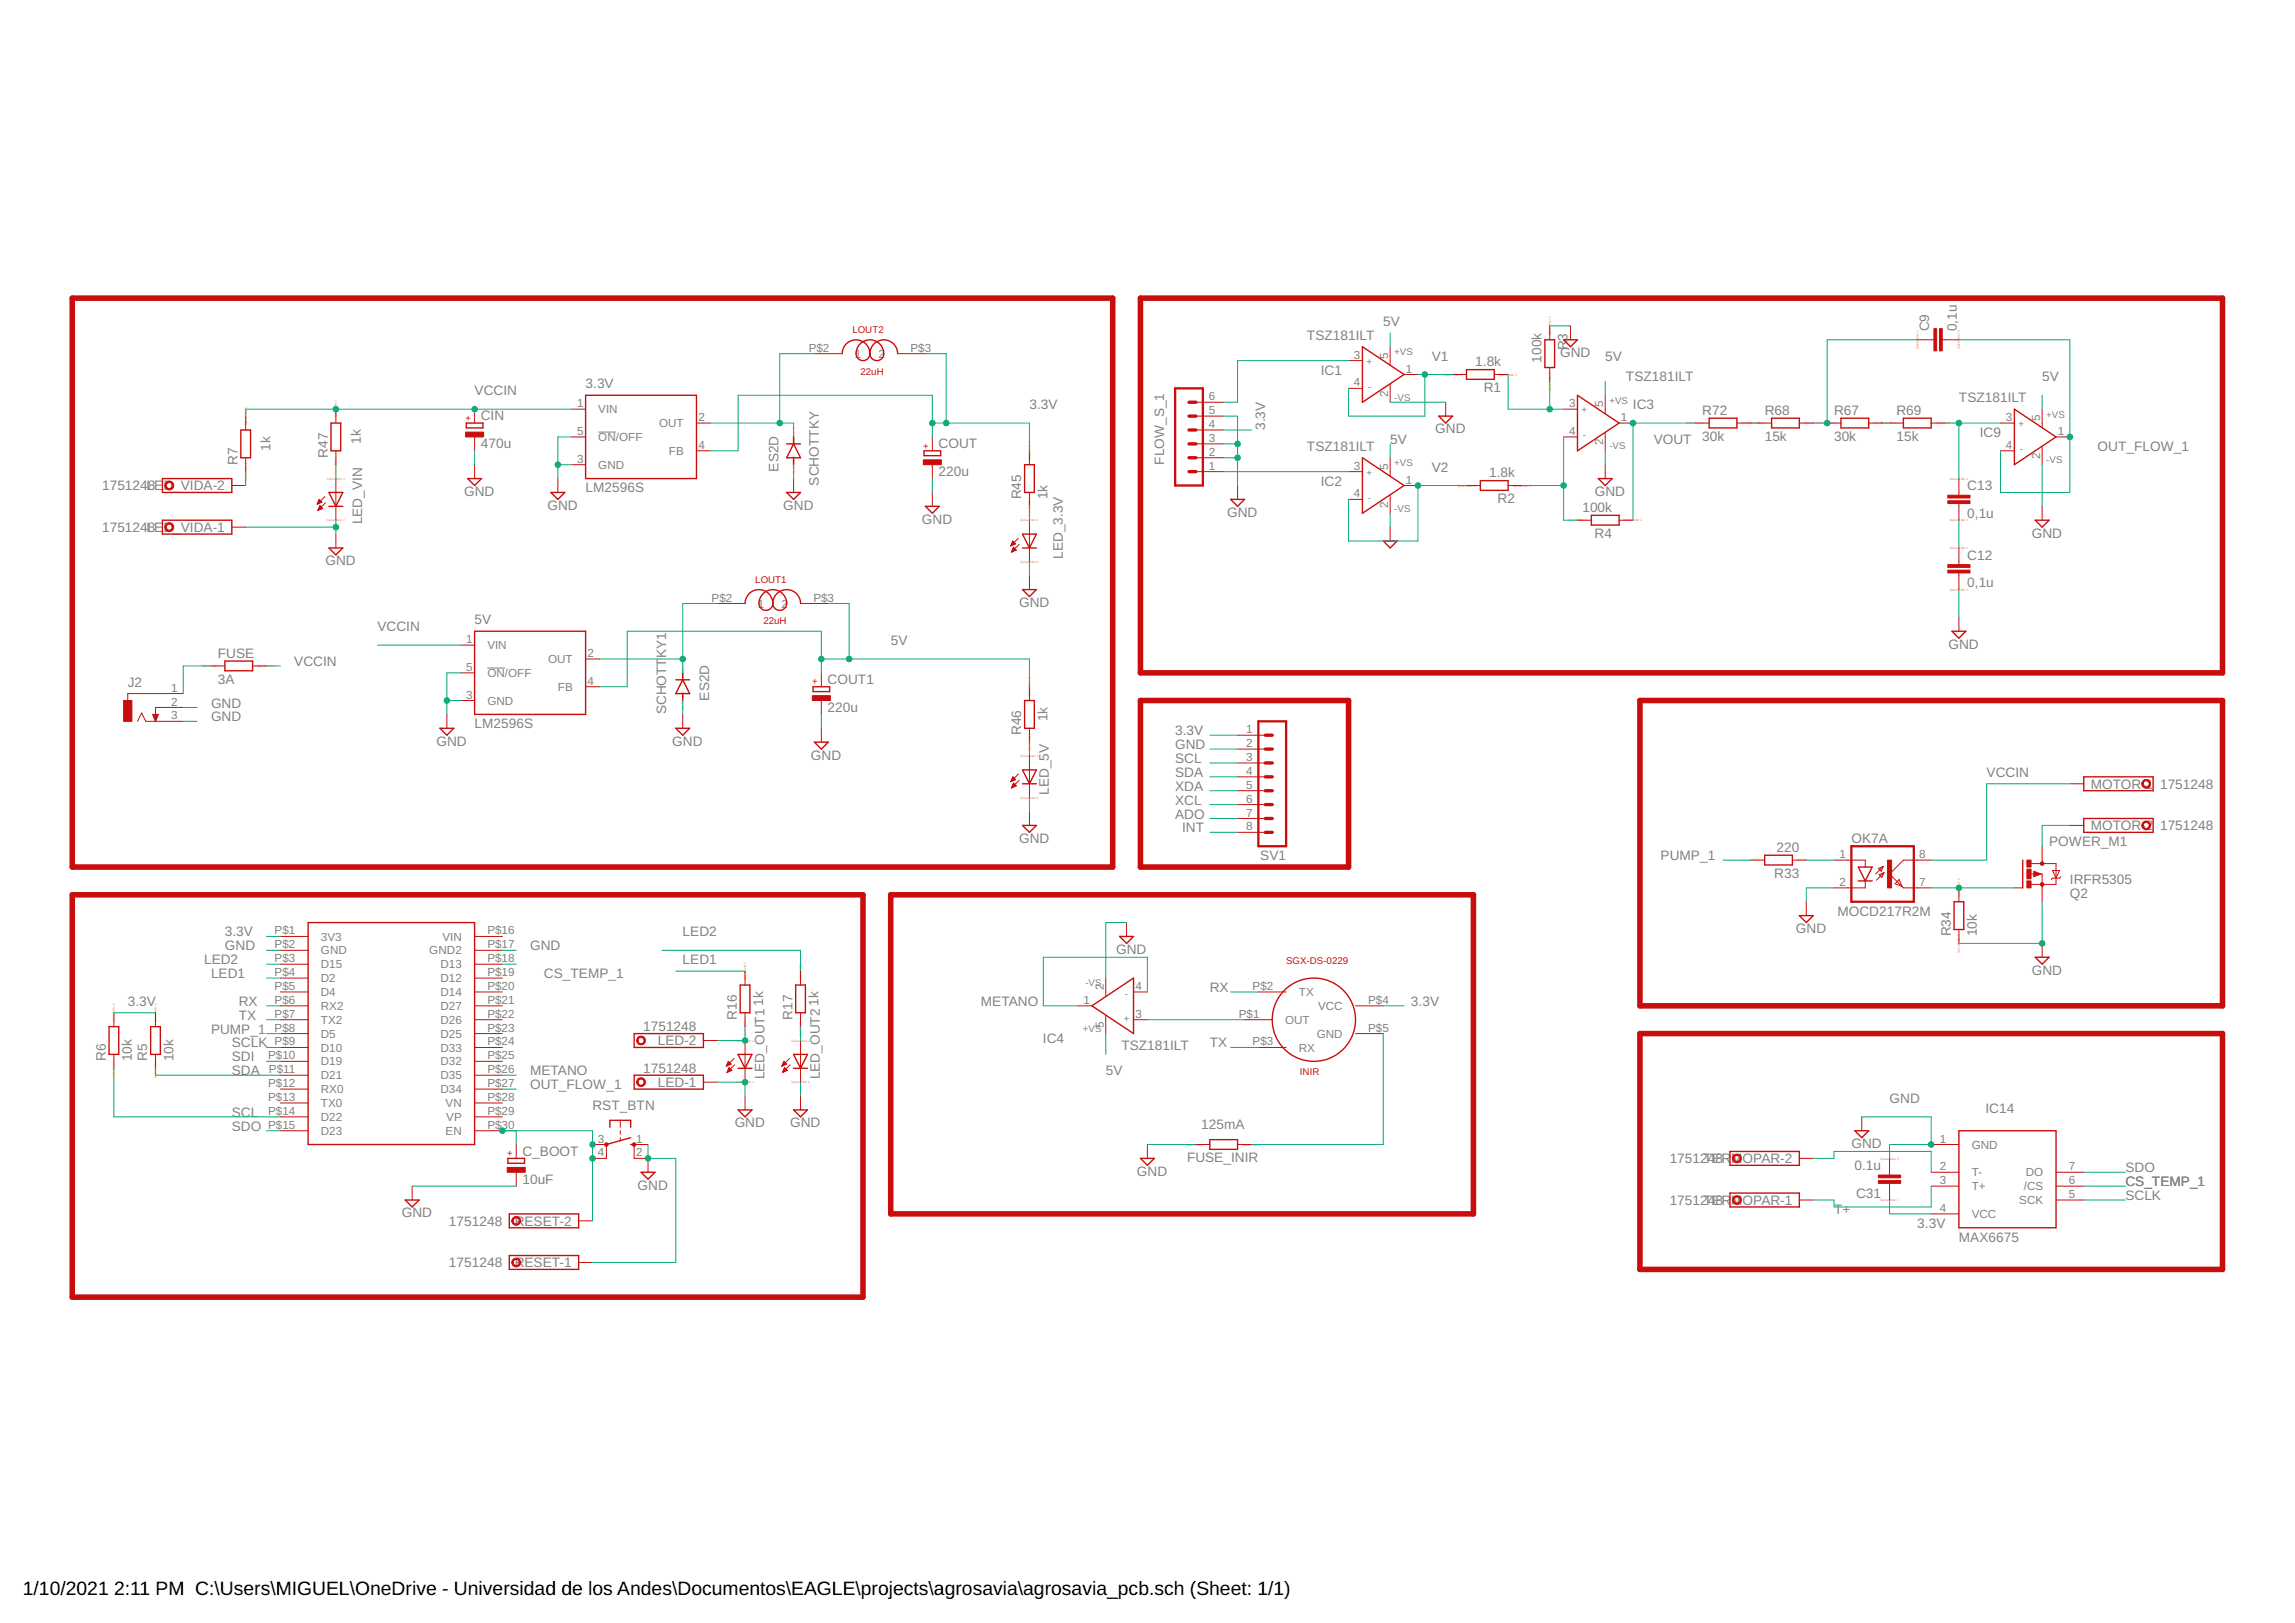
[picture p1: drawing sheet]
<svg xmlns="http://www.w3.org/2000/svg" width="420mm" height="297mm" viewBox="0 0 420 297" stroke-linecap="round" stroke-linejoin="round" font-family="sans-serif">
<defs><g id="words">
<g font-size="3.5">
<text x="4.2" y="291.8">1/10/2021</text>
<text x="20.9" y="291.8">2:11 PM C:\Users\MIGUEL\OneDrive - Universidad de los Andes\Documentos\EAGLE\projects\agrosavia\agrosavia_pcb.sch (Sheet: 1/1)</text>
</g>
<g font-size="2.5" fill="#808080">
<text x="253.2" y="59.7">5V</text>
<text x="239.3" y="62.2">TSZ181ILT</text>
<text x="285.6" y="65.4">GND</text>
<text x="287" y="64.1" transform="rotate(-90 287 64.1)">R3</text>
<text x="353.2" y="60.7" transform="rotate(-90 353.2 60.7)">C9</text>
<text x="358.2" y="60.7" transform="rotate(-90 358.2 60.7)">0,1u</text>
<text x="107.2" y="71.1">3.3V</text>
<text x="241.8" y="68.5">IC1</text>
<text x="262.1" y="66">V1</text>
<text x="270.1" y="67">1.8k</text>
<text x="271.6" y="71.8">R1</text>
<text x="282.2" y="66.4" transform="rotate(-90 282.2 66.4)">100k</text>
<text x="293.9" y="66">5V</text>
<text x="297.7" y="69.8">TSZ181ILT</text>
<text x="373.9" y="69.8">5V</text>
<text x="86.9" y="72.4">VCCIN</text>
<text x="88" y="76.9">CIN</text>
<text x="188.5" y="74.9">3.3V</text>
<text x="298.9" y="74.9">IC3</text>
<text x="311.6" y="75.9">R72</text>
<text x="323.1" y="75.9">R68</text>
<text x="335.8" y="75.9">R67</text>
<text x="347.2" y="75.9">R69</text>
<text x="358.6" y="73.6">TSZ181ILT</text>
<text x="49.5" y="82.5" transform="rotate(-90 49.5 82.5)">1k</text>
<text x="60" y="83.8" transform="rotate(-90 60 83.8)">R47</text>
<text x="66.1" y="81.2" transform="rotate(-90 66.1 81.2)">1k</text>
<text x="88" y="82">470u</text>
<text x="171.8" y="82">COUT</text>
<text x="231.6" y="78.7" transform="rotate(-90 231.6 78.7)">3.3V</text>
<text x="239.3" y="82.5">TSZ181ILT</text>
<text x="254.5" y="81.2">5V</text>
<text x="262.8" y="79.3">GND</text>
<text x="302.8" y="81.2">VOUT</text>
<text x="311.6" y="80.7">30k</text>
<text x="323.1" y="80.7">15k</text>
<text x="335.8" y="80.7">30k</text>
<text x="347.2" y="80.7">15k</text>
<text x="362.4" y="80">IC9</text>
<text x="384" y="82.5">OUT_FLOW_1</text>
<text x="18.7" y="89.7">175124LE</text>
<text x="27.1" y="89.7">8</text>
<text x="29.9" y="89.7">D_VIDA-2</text>
<text x="43.5" y="85" transform="rotate(-90 43.5 85)">R7</text>
<text x="142.5" y="86.3" transform="rotate(-90 142.5 86.3)">ES2D</text>
<text x="149.9" y="88.9" transform="rotate(-90 149.9 88.9)">SCHOTTKY</text>
<text x="171.8" y="87.1">220u</text>
<text x="213.1" y="85" transform="rotate(-90 213.1 85)">FLOW_S_1</text>
<text x="241.8" y="88.9">IC2</text>
<text x="262.1" y="86.3">V2</text>
<text x="272.6" y="87.3">1.8k</text>
<text x="360.2" y="89.7">C13</text>
<text x="66.3" y="96" transform="rotate(-90 66.3 96)">LED_VIN</text>
<text x="85" y="90.8">GND</text>
<text x="100.2" y="93.3">GND</text>
<text x="107.2" y="90.1">LM2596S</text>
<text x="143.4" y="93.3">GND</text>
<text x="168.8" y="95.8">GND</text>
<text x="187" y="91.4" transform="rotate(-90 187 91.4)">R45</text>
<text x="191.8" y="91.4" transform="rotate(-90 191.8 91.4)">1k</text>
<text x="224.7" y="94.6">GND</text>
<text x="274.2" y="92.1">R2</text>
<text x="289.7" y="93.7">100k</text>
<text x="292" y="90.8">GND</text>
<text x="360.2" y="94.8">0,1u</text>
<text x="18.7" y="97.4">175124LE</text>
<text x="27.1" y="97.4">8</text>
<text x="29.9" y="97.4">D_VIDA-1</text>
<text x="291.9" y="98.5">R4</text>
<text x="372" y="98.4">GND</text>
<text x="59.6" y="103.5">GND</text>
<text x="194.6" y="102.3" transform="rotate(-90 194.6 102.3)">LED_3.3V</text>
<text x="360.2" y="107.5">0,1u</text>
<text x="360.2" y="102.4">C12</text>
<text x="186.6" y="111.1">GND</text>
<text x="69.1" y="115.5">VCCIN</text>
<text x="86.9" y="114.3">5V</text>
<text x="163.1" y="118.1">5V</text>
<text x="356.7" y="118.7">GND</text>
<text x="23.4" y="125.7">J2</text>
<text x="39.9" y="125.2">3A</text>
<text x="39.9" y="120.4">FUSE</text>
<text x="53.9" y="121.9">VCCIN</text>
<text x="122" y="120.4" transform="rotate(-90 122 120.4)">KY1</text>
<text x="151.5" y="125.2">COUT1</text>
<text x="38.6" y="129.5">GND</text>
<text x="122" y="130.8" transform="rotate(-90 122 130.8)">SCHOTT</text>
<text x="129.8" y="128.2" transform="rotate(-90 129.8 128.2)">ES2D</text>
<text x="151.5" y="130.3">220u</text>
<text x="38.6" y="132">GND</text>
<text x="79.9" y="136.5">GND</text>
<text x="86.9" y="133.3">LM2596S</text>
<text x="123.1" y="136.5">GND</text>
<text x="187" y="134.6" transform="rotate(-90 187 134.6)">R46</text>
<text x="191.8" y="132" transform="rotate(-90 191.8 132)">1k</text>
<text x="215.1" y="137.1">GND</text>
<text x="215.1" y="134.6">3.3V</text>
<text x="148.5" y="139">GND</text>
<text x="215.1" y="142.2">SDA</text>
<text x="215.1" y="139.6">SCL</text>
<text x="363.7" y="142.2">VCCIN</text>
<text x="192" y="145.5" transform="rotate(-90 192 145.5)">LED_5V</text>
<text x="215.1" y="149.8">ADO</text>
<text x="215.1" y="147.3">XCL</text>
<text x="215.1" y="144.7">XDA</text>
<text x="382.8" y="144.3">MOTOR-1</text>
<text x="395.5" y="144.3">1751248</text>
<text x="186.6" y="154.2">GND</text>
<text x="216.4" y="152.3">INT</text>
<text x="325.2" y="155.9">220</text>
<text x="338.9" y="154.2">OK7A</text>
<text x="375.1" y="154.9">POWER_M1</text>
<text x="382.8" y="152">MOTOR-2</text>
<text x="395.5" y="152">1751248</text>
<text x="230.7" y="157.4">SV1</text>
<text x="304" y="157.4">PUMP_1</text>
<text x="324.8" y="160.7">R33</text>
<text x="378.9" y="161.7">IRFR5305</text>
<text x="336.4" y="167.6">MOCD217R2M</text>
<text x="378.9" y="164.3">Q2</text>
<text x="41.2" y="173.9">GND</text>
<text x="41.2" y="171.4">3.3V</text>
<text x="97" y="173.9">GND</text>
<text x="125" y="171.4">LED2</text>
<text x="328.8" y="170.8">GND</text>
<text x="357.1" y="171.4" transform="rotate(-90 357.1 171.4)">R34</text>
<text x="361.9" y="171.4" transform="rotate(-90 361.9 171.4)">10k</text>
<text x="37.4" y="176.5">LED2</text>
<text x="38.6" y="179">LED1</text>
<text x="99.6" y="179">CS_TEMP_1</text>
<text x="125" y="176.5">LED1</text>
<text x="204.3" y="174.6">GND</text>
<text x="372" y="178.4">GND</text>
<text x="23.4" y="184.1">3.3V</text>
<text x="43.7" y="184.1">RX</text>
<text x="139.7" y="184.1" transform="rotate(-90 139.7 184.1)">1k</text>
<text x="149.9" y="184.1" transform="rotate(-90 149.9 184.1)">1k</text>
<text x="179.6" y="184.1">METANO</text>
<text x="221.5" y="181.5">RX</text>
<text x="258.3" y="184.1">3.3V</text>
<text x="38.6" y="189.2">PUMP_1</text>
<text x="42.4" y="191.7">SCLK</text>
<text x="43.7" y="186.6">TX</text>
<text x="117.7" y="188.8">1751248</text>
<text x="120.4" y="191.3">LED-2</text>
<text x="134.9" y="186.6" transform="rotate(-90 134.9 186.6)">R16</text>
<text x="145.1" y="186.6" transform="rotate(-90 145.1 186.6)">R17</text>
<text x="190.9" y="190.9">IC4</text>
<text x="221.5" y="191.7">TX</text>
<text x="19.4" y="194.2" transform="rotate(-90 19.4 194.2)">R6</text>
<text x="24.2" y="194.2" transform="rotate(-90 24.2 194.2)">10k</text>
<text x="27" y="194.2" transform="rotate(-90 27 194.2)">R5</text>
<text x="31.8" y="194.2" transform="rotate(-90 31.8 194.2)">10k</text>
<text x="42.4" y="196.8">SDA</text>
<text x="42.4" y="194.2">SDI</text>
<text x="97" y="196.8">METANO</text>
<text x="117.7" y="196.4">1751248</text>
<text x="140" y="197.5" transform="rotate(-90 140 197.5)">LED_OUT1</text>
<text x="150.1" y="197.5" transform="rotate(-90 150.1 197.5)">LED_OUT2</text>
<text x="202.4" y="196.8">5V</text>
<text x="205.3" y="192.2">TSZ181ILT</text>
<text x="97" y="199.3">OUT_FLOW_1</text>
<text x="108.5" y="203.1">RST_BTN</text>
<text x="120.4" y="198.9">LED-1</text>
<text x="345.9" y="201.9">GND</text>
<text x="363.5" y="203.6">IC14</text>
<text x="42.4" y="204.4">SCL</text>
<text x="42.4" y="206.9">SDO</text>
<text x="134.5" y="206.3">GND</text>
<text x="144.7" y="206.3">GND</text>
<text x="219.9" y="206.7">125mA</text>
<text x="95.6" y="211.5">C_BOOT</text>
<text x="208.2" y="215.2">GND</text>
<text x="217.3" y="212.8">FUSE_INIR</text>
<text x="305.7" y="212.9">17512T4E8R</text>
<text x="317" y="212.9">MOPAR-2</text>
<text x="338.9" y="210.1">GND</text>
<text x="339.5" y="214.2">0.1u</text>
<text x="389.1" y="214.6">SDO</text>
<text x="95.6" y="216.6">10uF</text>
<text x="116.7" y="217.7">GND</text>
<text x="305.7" y="220.5">17512T4E8R</text>
<text x="317" y="220.5">MOPAR-1</text>
<text x="339.8" y="219.3">C31</text>
<text x="389.1" y="219.6">SCLK</text>
<text x="389.1" y="217.1">CS_TEMP_1</text>
<text x="73.5" y="222.8">GND</text>
<text x="82.2" y="224.3">1751248</text>
<text x="94.2" y="224.3">RESET-2</text>
<text x="335.8" y="222.2">T+</text>
<text x="351" y="224.7">3.3V</text>
<text x="358.6" y="227.3">MAX6675</text>
<text x="82.2" y="231.9">1751248</text>
<text x="94.2" y="231.9">RESET-1</text>
</g>
<g font-size="2.1" fill="#808080">
<text x="148.1" y="64.4">P$2</text>
<text x="156.5" y="65.5">1</text>
<text x="160.8" y="65.5">2</text>
<text x="166.7" y="64.4">P$3</text>
<text x="247.9" y="65.6">3</text>
<text x="254.1" y="65.6" transform="rotate(-90 254.1 65.6)">5</text>
<text x="247.9" y="70.7">4</text>
<text x="257.4" y="68.2">1</text>
<text x="105.7" y="74.5">1</text>
<text x="109.5" y="75.7">VIN</text>
<text x="127.9" y="77.1">2</text>
<text x="221.3" y="75.8">5</text>
<text x="221.3" y="73.3">6</text>
<text x="254.1" y="72.6" transform="rotate(-90 254.1 72.6)">2</text>
<text x="287.2" y="74.5">3</text>
<text x="293.5" y="74.5" transform="rotate(-90 293.5 74.5)">5</text>
<text x="296.8" y="77.1">1</text>
<text x="367.2" y="77.1">3</text>
<text x="373.5" y="77.1" transform="rotate(-90 373.5 77.1)">5</text>
<text x="105.7" y="79.6">5</text>
<text x="109.5" y="80.7">ON/OFF</text>
<text x="120.7" y="78.2">OUT</text>
<text x="122.5" y="83.3">FB</text>
<text x="127.9" y="82.2">4</text>
<text x="221.3" y="83.4">2</text>
<text x="221.3" y="80.9">3</text>
<text x="221.3" y="78.3">4</text>
<text x="287.2" y="79.6">4</text>
<text x="293.5" y="81.5" transform="rotate(-90 293.5 81.5)">2</text>
<text x="367.2" y="82.2">4</text>
<text x="376.8" y="79.6">1</text>
<text x="105.7" y="84.7">3</text>
<text x="109.5" y="85.8">GND</text>
<text x="221.3" y="86">1</text>
<text x="247.9" y="86">3</text>
<text x="254.1" y="86" transform="rotate(-90 254.1 86)">5</text>
<text x="257.4" y="88.5">1</text>
<text x="373.5" y="84" transform="rotate(-90 373.5 84)">2</text>
<text x="247.9" y="91">4</text>
<text x="254.1" y="92.9" transform="rotate(-90 254.1 92.9)">2</text>
<text x="130.3" y="110.1">P$2</text>
<text x="138.7" y="111.2">1</text>
<text x="143" y="111.2">2</text>
<text x="148.9" y="110.1">P$3</text>
<text x="85.3" y="117.7">1</text>
<text x="89.2" y="118.8">VIN</text>
<text x="85.3" y="122.8">5</text>
<text x="89.2" y="123.9">ON/OFF</text>
<text x="100.3" y="121.4">OUT</text>
<text x="107.6" y="120.2">2</text>
<text x="107.6" y="125.3">4</text>
<text x="31.4" y="126.6">1</text>
<text x="31.4" y="129.1">2</text>
<text x="31.4" y="131.7">3</text>
<text x="85.3" y="127.9">3</text>
<text x="89.2" y="129">GND</text>
<text x="102.1" y="126.4">FB</text>
<text x="228.1" y="134.2">1</text>
<text x="228.1" y="136.7">2</text>
<text x="228.1" y="139.3">3</text>
<text x="228.1" y="141.8">4</text>
<text x="228.1" y="144.4">5</text>
<text x="228.1" y="146.9">6</text>
<text x="228.1" y="149.4">7</text>
<text x="228.1" y="152">8</text>
<text x="336.8" y="157.1">1</text>
<text x="351.4" y="157.1">8</text>
<text x="336.8" y="162.1">2</text>
<text x="351.4" y="162.1">7</text>
<text x="50.3" y="171">P$1</text>
<text x="50.3" y="173.6">P$2</text>
<text x="58.7" y="172.1">3V3</text>
<text x="81" y="172.1">VIN</text>
<text x="89.2" y="171">P$16</text>
<text x="89.2" y="173.6">P$17</text>
<text x="50.3" y="176.1">P$3</text>
<text x="50.3" y="178.6">P$4</text>
<text x="58.7" y="174.7">GND</text>
<text x="58.7" y="177.2">D15</text>
<text x="58.7" y="179.8">D2</text>
<text x="78.6" y="174.7">GND2</text>
<text x="80.6" y="177.2">D13</text>
<text x="80.6" y="179.8">D12</text>
<text x="89.2" y="176.1">P$18</text>
<text x="89.2" y="178.6">P$19</text>
<text x="50.3" y="181.2">P$5</text>
<text x="50.3" y="183.7">P$6</text>
<text x="58.7" y="182.3">D4</text>
<text x="58.7" y="184.8">RX2</text>
<text x="80.6" y="182.3">D14</text>
<text x="80.6" y="184.8">D27</text>
<text x="89.2" y="181.2">P$20</text>
<text x="89.2" y="183.7">P$21</text>
<text x="198.4" y="183.7">1</text>
<text x="202.1" y="181.2" transform="rotate(-90 202.1 181.2)">2</text>
<text x="207.9" y="181.2">4</text>
<text x="229.3" y="181.2">P$2</text>
<text x="237.8" y="182.3">TX</text>
<text x="241.3" y="184.8">VCC</text>
<text x="250.5" y="183.7">P$4</text>
<text x="50.3" y="186.3">P$7</text>
<text x="50.3" y="188.8">P$8</text>
<text x="50.3" y="191.3">P$9</text>
<text x="58.7" y="187.4">TX2</text>
<text x="58.7" y="189.9">D5</text>
<text x="80.6" y="187.4">D26</text>
<text x="80.6" y="189.9">D25</text>
<text x="89.2" y="186.3">P$22</text>
<text x="89.2" y="188.8">P$23</text>
<text x="89.2" y="191.3">P$24</text>
<text x="202.1" y="188.2" transform="rotate(-90 202.1 188.2)">5</text>
<text x="207.9" y="186.3">3</text>
<text x="226.8" y="186.3">P$1</text>
<text x="229.3" y="191.3">P$3</text>
<text x="235.3" y="187.4">OUT</text>
<text x="241.1" y="189.9">GND</text>
<text x="250.5" y="188.8">P$5</text>
<text x="49.1" y="193.9">P$10</text>
<text x="49.2" y="196.4">P$11</text>
<text x="58.7" y="192.5">D10</text>
<text x="58.7" y="195">D19</text>
<text x="58.7" y="197.5">D21</text>
<text x="80.6" y="192.5">D33</text>
<text x="80.6" y="195">D32</text>
<text x="80.6" y="197.5">D35</text>
<text x="89.2" y="193.9">P$25</text>
<text x="89.2" y="196.4">P$26</text>
<text x="237.8" y="192.5">RX</text>
<text x="49.1" y="199">P$12</text>
<text x="49.1" y="201.5">P$13</text>
<text x="58.7" y="200.1">RX0</text>
<text x="58.7" y="202.6">TX0</text>
<text x="80.6" y="200.1">D34</text>
<text x="81.6" y="202.6">VN</text>
<text x="89.2" y="199">P$27</text>
<text x="89.2" y="201.5">P$28</text>
<text x="49.1" y="204">P$14</text>
<text x="49.1" y="206.6">P$15</text>
<text x="58.7" y="205.2">D22</text>
<text x="58.7" y="207.7">D23</text>
<text x="81.6" y="207.7">EN</text>
<text x="81.7" y="205.2">VP</text>
<text x="89.2" y="204">P$29</text>
<text x="89.2" y="206.6">P$30</text>
<text x="109.5" y="209.1">3</text>
<text x="116.4" y="209.1">1</text>
<text x="355.1" y="209.1">1</text>
<text x="109.5" y="211.7">4</text>
<text x="116.4" y="211.7">2</text>
<text x="355.1" y="214.2">2</text>
<text x="361" y="210.2">GND</text>
<text x="361" y="215.3">T-</text>
<text x="370.9" y="215.3">DO</text>
<text x="378.7" y="214.2">7</text>
<text x="355.1" y="216.7">3</text>
<text x="355.1" y="221.8">4</text>
<text x="361" y="217.9">T+</text>
<text x="369.7" y="220.4">SCK</text>
<text x="370.5" y="217.9">/CS</text>
<text x="378.7" y="219.3">5</text>
<text x="378.7" y="216.7">6</text>
<text x="361" y="222.9">VCC</text>
</g>
<g font-size="1.8" fill="#c90d0c">
<text x="156" y="60.9">LOUT2</text>
<text x="157.5" y="68.5">22uH</text>
<text x="86.3" y="77" transform="rotate(-90 86.3 77)">+</text>
<text x="170.1" y="82.1" transform="rotate(-90 170.1 82.1)">+</text>
<text x="138.3" y="106.6">LOUT1</text>
<text x="139.8" y="114.3">22uH</text>
<text x="149.8" y="125.3" transform="rotate(-90 149.8 125.3)">+</text>
<text x="235.5" y="176.5">SGX-DS-0229</text>
<text x="238" y="196.8">INIR</text>
<text x="93.9" y="211.6" transform="rotate(-90 93.9 211.6)">+</text>
</g>
<g font-size="1.8" fill="#808080">
<text x="255.3" y="65">+VS</text>
<text x="250.2" y="66.8">+</text>
<text x="250.4" y="71.3">-</text>
<text x="255.3" y="73.4">-VS</text>
<text x="289.6" y="75.7">+</text>
<text x="294.6" y="73.9">+VS</text>
<text x="374.6" y="76.4">+VS</text>
<text x="289.8" y="80.2">-</text>
<text x="294.6" y="82.3">-VS</text>
<text x="369.6" y="78.2">+</text>
<text x="369.8" y="82.8">-</text>
<text x="250.2" y="87.1">+</text>
<text x="255.3" y="85.3">+VS</text>
<text x="374.6" y="84.8">-VS</text>
<text x="250.4" y="91.7">-</text>
<text x="255.3" y="93.7">-VS</text>
<text x="198.7" y="180.5">-VS</text>
<text x="205.9" y="182.6">-</text>
<text x="198.3" y="188.9">+VS</text>
<text x="205.7" y="187.1">+</text>
</g>
<g font-size=".6" fill="#ffba08">
<text x="283.9" y="61.3" transform="rotate(-90 283.9 61.3)">SpiceOrder 1</text>
<text x="351.2" y="63.9" transform="rotate(-90 351.2 63.9)">SpiceOrder 1</text>
<text x="358.8" y="63.9" transform="rotate(-90 358.8 63.9)">SpiceOrder 2</text>
<text x="264.2" y="68.8">SpiceOrder 2</text>
<text x="274.4" y="68.8">SpiceOrder 1</text>
<text x="283.9" y="71.5" transform="rotate(-90 283.9 71.5)">SpiceOrder 2</text>
<text x="45.2" y="77.9" transform="rotate(-90 45.2 77.9)">SpiceOrder</text>
<text x="45.2" y="74.8" transform="rotate(-90 45.2 74.8)">2</text>
<text x="61.7" y="76.6" transform="rotate(-90 61.7 76.6)">SpiceOrder 2</text>
<text x="308.7" y="77.6">SpiceOrder 1</text>
<text x="318.8" y="77.6">SpiceSOprideO2rder 1</text>
<text x="320.9" y="77.6">c r</text>
<text x="330.3" y="77.6">SpiceOrdeSrp2iceOrder 1</text>
<text x="343" y="77.6">SpiceSOprideO2rder 1</text>
<text x="345.1" y="77.6">c r</text>
<text x="354.4" y="77.6">SpiceOrder 2</text>
<text x="145.5" y="81.7" transform="rotate(-90 145.5 81.7)">SpiceOrder 2</text>
<text x="45.2" y="88" transform="rotate(-90 45.2 88)">SpiceOrder 1</text>
<text x="59.8" y="87.8">SpiceOrder 1</text>
<text x="61.7" y="86.7" transform="rotate(-90 61.7 86.7)">SpiceOrder 1</text>
<text x="145.5" y="86.7" transform="rotate(-90 145.5 86.7)">SpiceOrder 1</text>
<text x="188.7" y="84.2" transform="rotate(-90 188.7 84.2)">SpiceOrder 2</text>
<text x="266.8" y="89.1">SpiceOrder 2</text>
<text x="276.9" y="89.1">SpiceOrder 1</text>
<text x="356.9" y="87.8">SpiceOrder 1</text>
<text x="59.8" y="95.4">SpiceOrder 2</text>
<text x="186.8" y="95.4">SpiceOrder 1</text>
<text x="188.7" y="94.4" transform="rotate(-90 188.7 94.4)">SpiceOrder 1</text>
<text x="287.1" y="95.4">SpiceOrder 2</text>
<text x="297.3" y="95.4">SpiceOrder 1</text>
<text x="356.9" y="95.4">SpiceOrder 2</text>
<text x="356.9" y="100.5">SpiceOrder 1</text>
<text x="186.8" y="103">SpiceOrder 2</text>
<text x="356.9" y="108.1">SpiceOrder 2</text>
<text x="36.9" y="122.1">SpiceOrder 1</text>
<text x="47.1" y="122.1">SpiceOrder 2</text>
<text x="125.2" y="124.8" transform="rotate(-90 125.2 124.8)">SpiceOrder 2</text>
<text x="125.2" y="129.9" transform="rotate(-90 125.2 129.9)">SpiceOrder 1</text>
<text x="188.7" y="127.4" transform="rotate(-90 188.7 127.4)">SpiceOrder 2</text>
<text x="188.7" y="137.5" transform="rotate(-90 188.7 137.5)">SpiceOrder 1</text>
<text x="186.8" y="138.6">SpiceOrder 1</text>
<text x="186.8" y="146.2">SpiceOrder 2</text>
<text x="318.8" y="157.6">SpiceOrder 2</text>
<text x="329" y="157.6">SpiceOrder 1</text>
<text x="358.8" y="164.2" transform="rotate(-90 358.8 164.2)">SpiceOrder 2</text>
<text x="136.6" y="179.4" transform="rotate(-90 136.6 179.4)">SpiceOrder 2</text>
<text x="146.8" y="179.4" transform="rotate(-90 146.8 179.4)">SpiceOrder 2</text>
<text x="358.8" y="174.3" transform="rotate(-90 358.8 174.3)">SpiceOrder 1</text>
<text x="21" y="187" transform="rotate(-90 21 187)">SpiceOrder 2</text>
<text x="28.7" y="187" transform="rotate(-90 28.7 187)">SpiceOrder 2</text>
<text x="134.7" y="190.6">SpiceOrder 1</text>
<text x="136.6" y="189.6" transform="rotate(-90 136.6 189.6)">SpiceOrder 1</text>
<text x="144.9" y="190.6">SpiceOrder 1</text>
<text x="146.8" y="189.6" transform="rotate(-90 146.8 189.6)">SpiceOrder 1</text>
<text x="21" y="197.2" transform="rotate(-90 21 197.2)">SpiceOrder 1</text>
<text x="28.7" y="197.2" transform="rotate(-90 28.7 197.2)">SpiceOrder 1</text>
<text x="134.7" y="198.2">SpiceOrder 2</text>
<text x="144.9" y="198.2">SpiceOrder 2</text>
<text x="217.3" y="209.7">SpiceOrder 2</text>
<text x="227.4" y="209.7">SpiceOrder 1</text>
<text x="344.2" y="212.2">SpiceOrder 2</text>
<text x="344.2" y="219.8">SpiceOrder 1</text>
</g>
</g></defs>
<path d="M109.5 79.1h3.3M89.2 122.3h3.2" fill="none" stroke="#808080" stroke-width=".18"/>
<path d="M13.2 54.6h190.5v104.1h-190.5zM208.8 54.6h198.1v68.5h-198.1zM208.8 128.2h38.1v30.5h-38.1zM300.2 128.2h106.7v55.9h-106.7zM13.2 163.8h144.8v73.6h-144.8zM163.1 163.8h106.6v58.4h-106.6zM300.2 189.2h106.7v43.1h-106.7z" fill="none" stroke="#c90d0c" stroke-width="1"/>
<path d="M215.1 71.1h5.1v17.8h-5.1zM230.4 132h5.1v22.9h-5.1zM338.9 154.9h11.5v10.1h-11.5z" fill="none" stroke="#c90d0c" stroke-width=".42"/>
<g fill="none" stroke="#c90d0c" stroke-width=".61">
<path d="M217.7 76.2h1.2M217.7 78.7h1.2M217.7 73.6h1.2M217.7 81.2h1.2M217.7 83.8h1.2M217.7 86.3h1.2M231.6 139.6h1.3M231.6 137.1h1.3M231.6 134.6h1.3M231.6 144.7h1.3M231.6 142.2h1.3M231.6 152.3h1.3"/>
<path d="M231.6 149.8h1.3M231.6 147.3h1.3"/>
</g>
<g fill="none" stroke="#c90d0c" stroke-width=".18">
<path d="M283.7 59.6v2.6M287.5 59.6v2.6M45 76.2v2.5M61.5 74.9v2.5M86.9 74.9v2.5M86.9 80v2.5M104.7 80h2.5M104.7 74.9h2.5M127.5 77.4h2.5M149.1 64.7h5.1M164.3 64.7h5.1M170.7 80v2.5"/>
<path d="M218.9 78.7h5.1M218.9 76.2h5.1M218.9 73.6h5.1M246.9 66h2.5M246.9 71.1h2.5M254.5 63.5v3.3M254.5 70.3v3.3M257 68.5h2.6M264.7 73.6v2.6M265.9 68.5h2.6M273.6 68.5h2.5M283.7 67.3v2.5"/>
<path d="M286.3 80h2.5M286.3 74.9h2.5M293.9 72.3v3.3M293.9 79.2v3.3M296.4 77.4h2.6M310.4 77.4h2.5M318 77.4h2.5M321.8 77.4h2.5M329.4 77.4h2.6M334.5 77.4h2.5M342.1 77.4h2.6M345.9 77.4h2.6"/>
<path d="M351 62.2h3.1M353.5 77.4h2.6M355.6 62.2h3M366.2 77.4h2.6M373.9 74.9v3.3M376.4 80h2.5M42.4 88.9h2.6M42.4 96.5h2.6M45 83.8v2.5M58.1 92.2h.2M58.1 92.1h.5M58.2 91.9h.7"/>
<path d="M58.2 93.4h.1M58.3 91.8h.6M58.3 93.3h.2M58.3 91.7h.4M58.3 93.2h.5M58.4 91.6h.2M58.4 93h.7M58.4 92.9h.5M58.4 91.5h.1M58.4 91.4l.5 .5-.8 .4zM58.5 92.8h.3M58.5 92.7h.2"/>
<path d="M58.6 92.5l.5 .5-.9 .4zM59.5 90.9l-1.4 1.4M59.6 92l-1.4 1.4M61.5 82.5v2.5M61.5 87.6v7.6M61.5 97.7v2.6M86.9 85v2.6M102.1 87.6v2.5M104.7 85h2.5M127.5 82.5h2.5M145.3 87.6v2.5M170.7 85v2.6"/>
<path d="M170.7 90.1v2.6M185 99.9h.1M185.1 99.8h.2M185.1 99.7h.5M185.2 99.5h.7M185.3 99.4h.5M185.3 99.3h.4M185.4 99.2h.2M185.4 99.1h.1M185.4 99l.5 .5-.9 .4zM186.4 98.5l-1.4 1.4M186.6 99.7l-1.4 1.3"/>
<path d="M188.5 82.5v2.5M188.5 90.1v2.6M188.5 95.2v7.6M218.9 86.3h5.1M218.9 83.8h5.1M218.9 81.2h5.1M226.6 88.9v2.5M246.9 86.3h2.5M246.9 91.4h2.5M254.5 83.8v3.3M254.5 90.6v3.3M254.5 96.5v2.5"/>
<path d="M257 88.9h2.6M268.5 88.9h2.5M276.1 88.9h2.5M288.8 95.2h2.5M293.9 85v2.6M296.4 95.2h2.6M358.6 87.6v3M358.6 92.2v3M366.2 82.5h2.6M373.9 81.7v3.3M373.9 92.7v2.5M84.3 118.1h2.6"/>
<path d="M131.3 110.4h5.1M146.6 110.4h5M185.2 101h.1M185.3 100.9h.3M185.3 100.8h.6M185.4 100.6h.6M185.4 100.5h.5M185.5 100.4h.3M185.5 100.3h.2M185.5 100.2l.6 .5-.9 .3zM188.5 105.4v2.5M358.6 100.3v3"/>
<path d="M358.6 104.9v3M358.6 113v2.5M25.2 132l.7-1.5 .8 1.5h6.8M28 130.7h1l-.5 1.3zM28 130.8h1M28 130.9h.9M28.1 131h.8M28.1 131.1h.7M28.2 131.3h.6M28.2 131.4h.5M28.3 131.5h.4M28.3 131.6h.3"/>
<path d="M28.4 131.7h.2M28.4 131.9h.1M33.5 126.9h-10.1v1.3M33.5 129.5h-5v2.5M38.6 121.9h2.6M46.2 121.9h2.6M81.8 130.7v2.6M84.3 123.1h2.6M84.3 128.2h2.6M107.2 120.6h2.5M107.2 125.7h2.5M125 130.7v2.6"/>
<path d="M150.4 123.1v2.6M150.4 128.2v2.5M150.4 133.3v2.5M188.5 125.7v2.5M188.5 133.3v2.5M188.5 138.4v7.6M226.6 134.6h5M226.6 137.1h5M226.6 139.6h5M185.1 143h.2M185.1 142.8h.5M185.2 142.7h.7"/>
<path d="M185.2 144.2h.1M185.3 142.6h.5M185.3 144h.3M185.3 142.5h.4M185.3 143.9h.5M185.3 143.8h.7M185.4 142.4h.2M185.4 142.2h.1M185.4 143.7h.5M185.4 142.2l.5 .5-.9 .4zM185.4 143.6h.4M185.5 143.4h.2"/>
<path d="M186.1 143.8l-.6-.5-.3 .9M186.1 143.8l-.9 .4M186.4 141.7l-1.4 1.4M186.6 142.8l-1.4 1.4M188.5 148.5v2.6M226.6 142.2h5M226.6 144.7h5M226.6 147.3h5M226.6 149.8h5M226.6 152.3h5M320.5 157.4h2.6M328.1 157.4h2.6"/>
<path d="M335.8 157.4h5.7v1.3M343.9 158.9l.9-.3-.4 .8zM344.8 158.6l-1.4 1.4M344.9 159.7l-1.4 1.4M353.5 157.4h-5l-2.6 2.6 2.6 2.5h5M371.6 160h.9M371.9 158.1h4.5v3.8h-4.6M372.3 159.4l1.3 .6-1.3 .5zM373.6 160h.3v5M373.9 154.9v3.2M375.8 159.3h1.2l-.6 1.4zM378.9 143.4h2.6"/>
<path d="M378.9 151.1h2.6M51.3 171.4h5.1M51.3 173.9h5.1M51.3 176.5h5.1M51.3 179h5.1M86.9 171.4h5.1M86.9 173.9h5.1M86.9 176.5h5.1M86.9 179h5.1M136.4 177.7v2.6M146.6 177.7v2.6M202.4 179v3.3"/>
<path d="M206.2 168.8v2.6M330.7 165v2.6M341.5 161.2v1.3h-5.7M344 160.1l.9-.4-.4 .9zM347.7 161l.5 1.2-1.3-.5zM358.6 162.5v2.5M358.6 170.1v2.6M368.8 162.5h1.5M373.9 172.7v2.5M377.3 160.5l-.3 .2h-1.2l-.3 .3M20.8 185.4v2.5M20.8 193v2.5"/>
<path d="M28.5 185.4v2.5M28.5 193v2.5M51.3 181.5h5.1M51.3 186.6h5.1M51.3 191.7h5.1M51.3 184.1h5.1M51.3 189.2h5.1M51.3 194.2h5.1M51.3 196.8h5.1M51.3 199.3h5.1M86.9 181.5h5.1M86.9 186.6h5.1"/>
<path d="M86.9 191.7h5.1M86.9 184.1h5.1M86.9 189.2h5.1M86.9 194.2h5.1M86.9 196.8h5.1M86.9 199.3h5.1M128.8 198.1h2.5M128.8 190.4h2.5M133 195.1h.1M133.1 194.9h.3M133.1 194.8h.6M133.2 194.7h.6"/>
<path d="M133.2 196.2h.2M133.2 194.6h.5M133.2 196h.5M133.3 194.5h.3M133.3 195.9h.6M133.3 194.4h.2M133.3 195.8h.6M133.3 194.2l.6 .6-.9 .3zM133.4 195.7h.4M133.4 195.6h.2M133.5 195.4h.1M133.5 195.4l.5 .5-.9 .4z"/>
<path d="M134.4 193.7l-1.4 1.4M134.5 194.9l-1.4 1.4M136.4 185.4v2.5M136.4 190.4v7.7M143.2 195.1h.1M143.2 194.9h.4M143.3 194.8h.5M143.3 194.7h.7M143.3 196.2h.2M143.4 194.6h.5M143.4 196h.4M143.4 194.5h.3"/>
<path d="M143.4 195.9h.7M143.5 194.4h.1M143.5 195.8h.6M143.5 194.2l.5 .6-.9 .3zM143.5 195.7h.4M143.6 195.6h.2M143.6 195.4h.1M143.6 195.4l.5 .5-.8 .4zM144.5 193.7l-1.4 1.4M144.7 194.9l-1.4 1.4M146.6 185.4v2.5M146.6 190.4v7.7"/>
<path d="M197.4 184.1h2.5M202.4 185.9v3.3M207.5 181.5h2.6M207.5 186.6h2.6M227.8 186.6h5.1M230.4 181.5h5.1M230.4 191.7h5.1M248.2 184.1h5M248.2 189.2h5M51.3 201.9h5.1M51.3 204.4h5.1M51.3 206.9h5.1"/>
<path d="M75.5 217.1v2.5M86.9 201.9h5.1M86.9 204.4h5.1M86.9 206.9h5.1M94.5 209.5v2.5M94.5 214.5v2.6M108.5 209.5h2.5v2.5h-2.5M113.6 205v1.3M113.6 206.9v.7M113.6 208.2v.6M118.6 209.5h-2.5v2.5h2.5v2.5M136.4 200.6v2.5"/>
<path d="M146.6 200.6v2.5M210.1 209.5v2.5M218.9 209.5h2.6M226.6 209.5h2.5M329.4 219.6h2.6M329.4 212h2.6M340.8 204.4v2.5M345.9 212v3.1M345.9 216.6v3M353.5 209.5h5.1M353.5 214.5h5.1M353.5 217.1h5.1"/>
<path d="M376.4 214.5h5.1M376.4 217.1h5.1M376.4 219.6h5.1M105.9 231.1h2.6M105.9 223.4h2.6M353.5 222.2h5.1"/>
</g>
<g fill="none" stroke="#c90d0c" stroke-width=".25">
<path d="M44.1 78.7h1.8v5.1h-1.8zM60.6 77.4h1.8v5.1h-1.8zM85.4 77.4h3v.9h-3zM107.2 72.3h20.3v15.3h-20.3zM145.3 80v1.2M154.2 64.7a2.54 2.54 0 0 1 2.5-2.5 2.54 2.54 0 0 1 2.6 2.5M157.3 63.1a2.49 2.49 0 0 1 3.1-.7 2.49 2.49 0 0 1 1.2 2.9 1.27 1.27 0 0 1-1.4 .7 1.27 1.27 0 0 1-.9-1.3 1.29 1.29 0 0 1-1.6 1.3 1.29 1.29 0 0 1-.9-1.7zM159.3 64.7a2.54 2.54 0 0 1 2.5-2.5 2.54 2.54 0 0 1 2.5 2.5M249.4 63.5l7.6 5-7.6 5.1zM263.4 76.2h2.5l-1.2 1.2zM268.5 67.6h5.1v1.8h-5.1zM282.8 62.2h1.8v5.1h-1.8z"/>
<path d="M286.3 62.2h2.5l-1.3 1.3zM288.8 72.3l7.6 5.1-7.6 5.1zM312.9 76.5h5.1v1.8h-5.1zM324.3 76.5h5.1v1.8h-5.1zM337 76.5h5.1v1.8h-5.1zM348.5 76.5h5v1.8h-5zM368.8 74.9l7.6 5.1-7.6 5zM29.7 87.6h12.7v2.5h-12.7zM29.7 95.2h12.7v2.5h-12.7zM60.2 90.1h2.6l-1.3 2.6zM60.2 92.7h2.6M85.6 87.6h2.6l-1.3 1.3z"/>
<path d="M100.9 90.1h2.5l-1.3 1.3zM144 81.2h2.6M144 90.1h2.6l-1.3 1.3zM145.3 81.2l1.3 2.6h-2.6zM145.3 83.8v1.2M169.2 82.5h3v.9h-3zM169.4 92.7h2.6l-1.3 1.2zM187.2 97.7h2.5l-1.2 2.6zM187.6 85h1.8v5.1h-1.8zM225.3 91.4h2.5l-1.2 1.3zM249.4 83.8l7.6 5.1-7.6 5zM253.2 99h2.6l-1.3 1.3z"/>
<path d="M271 88h5.1v1.7h-5.1zM291.3 94.3h5.1v1.8h-5.1zM292.6 87.6h2.5l-1.2 1.3zM372.6 95.2h2.5l-1.2 1.3zM60.2 100.3h2.6l-1.3 1.3zM86.9 115.5h20.3v15.2h-20.3zM136.4 110.4a2.54 2.54 0 0 1 2.5-2.5 2.54 2.54 0 0 1 2.6 2.5M139.8 108.5a2.5 2.5 0 0 1 3-.2 2.5 2.5 0 0 1 1.1 2.7 1.29 1.29 0 0 1-1.4 .7 1.29 1.29 0 0 1-1-1.3 1.28 1.28 0 0 1-1.5 1.3 1.28 1.28 0 0 1-1-1.7 2.8 2.8 0 0 1 .8-1.5zM141.5 110.4a2.54 2.54 0 0 1 2.5-2.5 2.54 2.54 0 0 1 2.6 2.5M187.2 100.3h2.5M187.2 107.9h2.5l-1.2 1.3zM357.4 115.5h2.5l-1.3 1.3z"/>
<path d="M41.2 121h5v1.8h-5zM80.5 133.3h2.6l-1.3 1.3zM123.7 124.4h2.6M123.7 133.3h2.6l-1.3 1.3zM125 124.4l1.3 2.5h-2.6zM125 123.1v1.3M125 126.9v1.3M148.8 125.7h3.1v.9h-3.1zM149.1 135.8h2.5l-1.2 1.3zM187.6 128.2h1.8v5.1h-1.8zM187.2 140.9h2.5l-1.2 2.5zM187.2 143.4h2.5"/>
<path d="M187.2 151.1h2.5l-1.2 1.2zM323.1 156.5h5v1.8h-5zM340.2 158.7h2.6l-1.3 2.5zM370.3 157.4v5.1M381.5 142.2h12.7v2.5h-12.7zM381.5 149.8h12.7v2.5h-12.7zM56.4 168.8h30.5v40.7h-30.5zM205 171.4h2.5l-1.3 1.3zM329.4 167.6h2.6l-1.3 1.2zM340.2 161.2h2.6M357.7 165h1.8v5.1h-1.8zM372.6 175.2h2.5l-1.2 1.3z"/>
<path d="M20 187.9h1.7v5.1h-1.7zM27.6 187.9h1.8v5.1h-1.8zM116.1 189.2h12.7v2.5h-12.7zM116.1 196.8h12.7v2.5h-12.7zM135.1 193h2.6l-1.3 2.5zM135.1 195.5h2.6M135.5 180.3h1.8v5.1h-1.8zM145.3 193h2.5l-1.2 2.5zM145.3 195.5h2.5M145.7 180.3h1.7v5.1h-1.7zM199.9 184.1l7.6-5.1v10.2zM74.2 219.6h2.5l-1.2 1.3z"/>
<path d="M93 212h3v.9h-3zM111.7 206.3v-1.3h3.8v1.3M115.5 209.5h.6M115.5 208.2l-4.5 1.3M117.4 214.5h2.5l-1.3 1.3zM135.1 203.1h2.6l-1.3 1.3zM145.3 203.1h2.5l-1.2 1.3zM208.8 212h2.5l-1.2 1.3zM221.5 208.6h5.1v1.8h-5.1zM316.7 210.7h12.7v2.6h-12.7zM316.7 218.4h12.7v2.5h-12.7zM339.6 206.9h2.5l-1.3 1.3z"/>
<path d="M358.6 206.9h17.8v17.8h-17.8zM93.2 222.2h12.7v2.5h-12.7zM93.2 229.8h12.7v2.5h-12.7z"/>
<circle cx="240.5" cy="186.6" r="7.6"/>
</g>
<g fill="#c90d0c" stroke="#c90d0c" stroke-width=".18">
<path d="M355.1 60.2h.5v4h-.5z"/>
<path d="M354.1 60.2h.5v4h-.5z"/>
<path d="M356.6 104.4h4.1v.5h-4.1z"/>
<path d="M356.6 103.3h4.1v.5h-4.1z"/>
<path d="M356.6 91.7h4.1v.5h-4.1z"/>
<path d="M356.6 90.6h4.1v.5h-4.1z"/>
<path d="M345.5 157.4h.8v5.1h-.8z"/>
<path d="M148.7 127.3h3.3v.9h-3.3z"/>
<path d="M22.6 128.2h1.6v3.8h-1.6z"/>
<path d="M85.2 79.1h3.3v.9h-3.3z"/>
<path d="M169 84.2h3.3v.8h-3.3z"/>
<path d="M343.9 215.1h4.1v.5h-4.1z"/>
<path d="M343.9 216.1h4.1v.5h-4.1z"/>
<path d="M371.1 161.2h.7v1.3h-.7z"/>
<path d="M371.1 157.4h.7v1.3h-.7z"/>
<path d="M371.1 159.1h.7v1.7h-.7z"/>
<path d="M92.9 213.7h3.3v.8h-3.3z"/>
</g>
<g fill="#c90d0c" stroke="#c90d0c" stroke-width=".18">
<path d="M392.3 142.9a.81 .81 0 0 1 1.3 .1 .81 .81 0 0 1-.5 1.2 .81 .81 0 0 1-1-.8h.3a.56 .56 0 0 1 .8-.4 .56 .56 0 0 1 .1 .9 .56 .56 0 0 1-.9-.3v-.2h-.3z" fill-rule="evenodd"/>
<path d="M392.3 150.6a.81 .81 0 0 1 1.3 0 .81 .81 0 0 1-.5 1.3 .81 .81 0 0 1-1-.8h.3a.56 .56 0 0 1 .8-.5 .56 .56 0 0 1 .1 .9 .56 .56 0 0 1-.9-.2v-.2h-.3z" fill-rule="evenodd"/>
<path d="M317.4 219.1a.81 .81 0 0 1 1.3 .1 .81 .81 0 0 1-.5 1.2 .81 .81 0 0 1-1-.8h.2a.55 .55 0 0 1 .8-.5 .55 .55 0 0 1 .2 .9 .55 .55 0 0 1-.9-.2l-.1-.2h-.2z" fill-rule="evenodd"/>
<path d="M317.4 211.5a.81 .81 0 0 1 1.3 .1 .81 .81 0 0 1-.5 1.2 .81 .81 0 0 1-1-.8h.2a.55 .55 0 0 1 .8-.5 .55 .55 0 0 1 .2 .9 .55 .55 0 0 1-.9-.2l-.1-.2h-.2z" fill-rule="evenodd"/>
<path d="M110.8 209.2h.5v.5h-.5l-.1-.2z" fill-rule="evenodd"/>
<path d="M115.9 209.2h.4v.5h-.4l-.1-.2z" fill-rule="evenodd"/>
<path d="M93.9 230.5a.82 .82 0 0 1 1.3 .1 .82 .82 0 0 1-.5 1.3 .82 .82 0 0 1-1-.8h.2a.55 .55 0 0 1 .8-.6 .55 .55 0 0 1 .2 .9 .55 .55 0 0 1-.9-.2l-.1-.1h-.2z" fill-rule="evenodd"/>
<path d="M93.9 222.9a.82 .82 0 0 1 1.3 .1 .82 .82 0 0 1-.5 1.2 .82 .82 0 0 1-1-.8h.2a.55 .55 0 0 1 .8-.5 .55 .55 0 0 1 .2 .9 .55 .55 0 0 1-.9-.2l-.1-.2h-.2z" fill-rule="evenodd"/>
<path d="M30.4 95.9a.81 .81 0 0 1 1.3 .1 .81 .81 0 0 1-.5 1.2 .81 .81 0 0 1-1-.7h.3a.56 .56 0 0 1 .8-.5 .56 .56 0 0 1 .1 .9 .56 .56 0 0 1-.9-.2v-.2h-.3z" fill-rule="evenodd"/>
<path d="M30.4 88.3a.81 .81 0 0 1 1.3 .1 .81 .81 0 0 1-.5 1.2 .81 .81 0 0 1-1-.7h.3a.56 .56 0 0 1 .8-.5 .56 .56 0 0 1 .1 .9 .56 .56 0 0 1-.9-.3v-.1h-.3z" fill-rule="evenodd"/>
<path d="M116.7 197.5a.82 .82 0 0 1 1.3 .1 .82 .82 0 0 1-.4 1.2 .82 .82 0 0 1-1.1-.7h.3a.55 .55 0 0 1 .7-.6 .55 .55 0 0 1 .2 .9 .55 .55 0 0 1-.9-.2v-.1h-.3z" fill-rule="evenodd"/>
<path d="M116.7 189.9a.82 .82 0 0 1 1.3 .1 .82 .82 0 0 1-.4 1.2 .82 .82 0 0 1-1.1-.8h.3a.55 .55 0 0 1 .7-.5 .55 .55 0 0 1 .2 .9 .55 .55 0 0 1-.9-.2v-.2h-.3z" fill-rule="evenodd"/>
<circle cx="373.9" cy="161.9" r=".33"/>
<circle cx="373.9" cy="158.1" r=".33"/>
</g>
<path d="M372.7 160h-.2v-.3l.9 .3-.9 .2" fill="none" stroke="#c90d0c" stroke-width=".32"/>
<g fill="none" stroke="#0dab76" stroke-width=".18">
<path d="M283.7 59.6h3.8M104.7 80h-2.6v7.6M104.7 74.9h-59.7v1.3M130 77.4h15.3v2.6M149.1 64.7h-6.4v12.7M169.4 64.7h3.8v12.7M170.7 77.4h17.8v5.1M170.7 80v-7.7h-35.6v10.2h-5.1M224 76.2h2.6v12.7M224 78.7h5.1M246.9 66h-20.3v7.6h-2.6M254.5 73.6h10.2"/>
<path d="M254.5 60.9v2.6M259.6 68.5h6.3M260.9 68.5v7.7h-14v-5.1M276.1 68.5v6.4h10.2M283.7 69.8v5.1M286.3 80v15.2h2.5M293.9 69.8v2.5M310.4 77.4h-11.4v17.8M320.5 77.4h1.3M344.7 77.4h1.2M351 62.2h-16.5v15.2h-2.5M356.1 77.4h10.1"/>
<path d="M358.6 62.2h20.3v27.9h-12.7v-7.6M358.6 77.4v10.2M373.9 72.3v2.6M45 96.5h16.5M45 86.3v2.6M61.5 85v2.6M61.5 95.2v2.5M86.9 82.5v2.5M102.1 85h2.6M145.3 85v2.6M170.7 87.6v2.5M188.5 92.7v2.5"/>
<path d="M224 86.3h22.9M224 81.2h2.6M224 83.8h2.6M254.5 81.2v2.6M254.5 93.9v2.6M268.5 88.9h-8.9v10.1h-12.7v-7.6M278.6 88.9h7.7M293.9 82.5v2.5M358.6 95.2v5.1M373.9 85v7.7M69.1 118.1h15.2M131.3 110.4h-6.3v12.7"/>
<path d="M151.6 110.4h3.8v10.2M188.5 102.8v2.6M358.6 107.9v5.1M33.5 129.5h2.6M33.5 132h2.6M38.6 121.9h-5.1v5M48.8 121.9h2.5M81.8 128.2h2.5M84.3 123.1h-2.5v7.6M109.7 120.6h15.3M125 128.2v2.5M150.4 123.1v-7.6h-35.6v10.2h-5.1"/>
<path d="M150.4 130.7v2.6M150.4 120.6h38.1v5.1M188.5 135.8v2.6M221.5 137.1h5.1M221.5 134.6h5.1M221.5 139.6h5.1M188.5 146v2.5M221.5 142.2h5.1M221.5 152.3h5.1M221.5 149.8h5.1M221.5 147.3h5.1M221.5 144.7h5.1"/>
<path d="M315.4 157.4h5.1M330.7 157.4h5.1M378.9 151.1h-5v3.8M378.9 143.4h-15.2v14h-10.2M48.8 173.9h2.5M48.8 171.4h2.5M48.8 176.5h2.5M48.8 179h2.5M92 173.9h2.5M92 176.5h2.5M121.2 173.9h25.4v3.8M123.7 177.7h12.7"/>
<path d="M206.2 168.8h-3.8v10.2M335.8 162.5h-5.1v2.5M353.5 162.5h15.3M373.9 165v7.7h-15.3M20.8 195.5v8.9h30.5M20.8 185.4h7.7M28.5 195.5v1.3h22.8M48.8 189.2h2.5M48.8 184.1h2.5M48.8 186.6h2.5M48.8 191.7h2.5M48.8 194.2h2.5"/>
<path d="M92 199.3h2.5M92 196.8h2.5M131.3 198.1h5.1v2.5M136.4 187.9v2.5h-5.1M146.6 187.9v2.5M146.6 198.1v2.5M202.4 189.2v3.8M210.1 181.5v-6.3h-19.1v8.9h6.4M210.1 186.6h17.7M225.3 181.5h5.1M225.3 191.7h5.1M253.2 189.2v20.3h-24.1"/>
<path d="M253.2 184.1h3.8M48.8 206.9h2.5M75.5 217.1h19M92 206.9h16.5v16.5M94.5 206.9v2.6M118.6 209.5v2.5h5.1v19.1h-15.2M210.1 209.5h8.8M332 212h3.8v-1.3h17.7v3.8M340.8 204.4h12.7v5.1h-7.6v2.5M345.9 219.6v2.6h7.6M353.5 217.1v3.8h-17.7v-1.3h-3.8M381.5 217.1h7.6"/>
<path d="M381.5 219.6h7.6M381.5 214.5h7.6"/>
</g>
<g fill="#0dab76" stroke="#0dab76" stroke-width=".18">
<circle cx="378.9" cy="80" r=".51"/>
<circle cx="260.9" cy="68.5" r=".51"/>
<circle cx="299" cy="77.4" r=".51"/>
<circle cx="334.5" cy="77.4" r=".51"/>
<circle cx="358.6" cy="77.4" r=".51"/>
<circle cx="373.9" cy="172.7" r=".51"/>
<circle cx="81.8" cy="128.2" r=".51"/>
<circle cx="353.5" cy="209.5" r=".51"/>
<circle cx="61.5" cy="96.5" r=".51"/>
<circle cx="102.1" cy="85" r=".51"/>
<circle cx="226.6" cy="81.2" r=".51"/>
<circle cx="226.6" cy="83.8" r=".51"/>
<circle cx="118.6" cy="212" r=".51"/>
<circle cx="136.4" cy="198.1" r=".51"/>
<circle cx="358.6" cy="162.5" r=".51"/>
<circle cx="125" cy="120.6" r=".51"/>
<circle cx="86.9" cy="74.9" r=".51"/>
<circle cx="61.5" cy="74.9" r=".51"/>
<circle cx="142.7" cy="77.4" r=".51"/>
<circle cx="170.7" cy="77.4" r=".51"/>
<circle cx="173.2" cy="77.4" r=".51"/>
<circle cx="150.4" cy="120.6" r=".51"/>
<circle cx="155.4" cy="120.6" r=".51"/>
<circle cx="259.6" cy="88.9" r=".51"/>
<circle cx="283.7" cy="74.9" r=".51"/>
<circle cx="286.3" cy="88.9" r=".51"/>
<circle cx="108.5" cy="212" r=".51"/>
<circle cx="108.5" cy="209.5" r=".51"/>
<circle cx="92" cy="206.9" r=".51"/>
<circle cx="136.4" cy="190.4" r=".51"/>
</g>
<use href="#words"/>
</svg>
